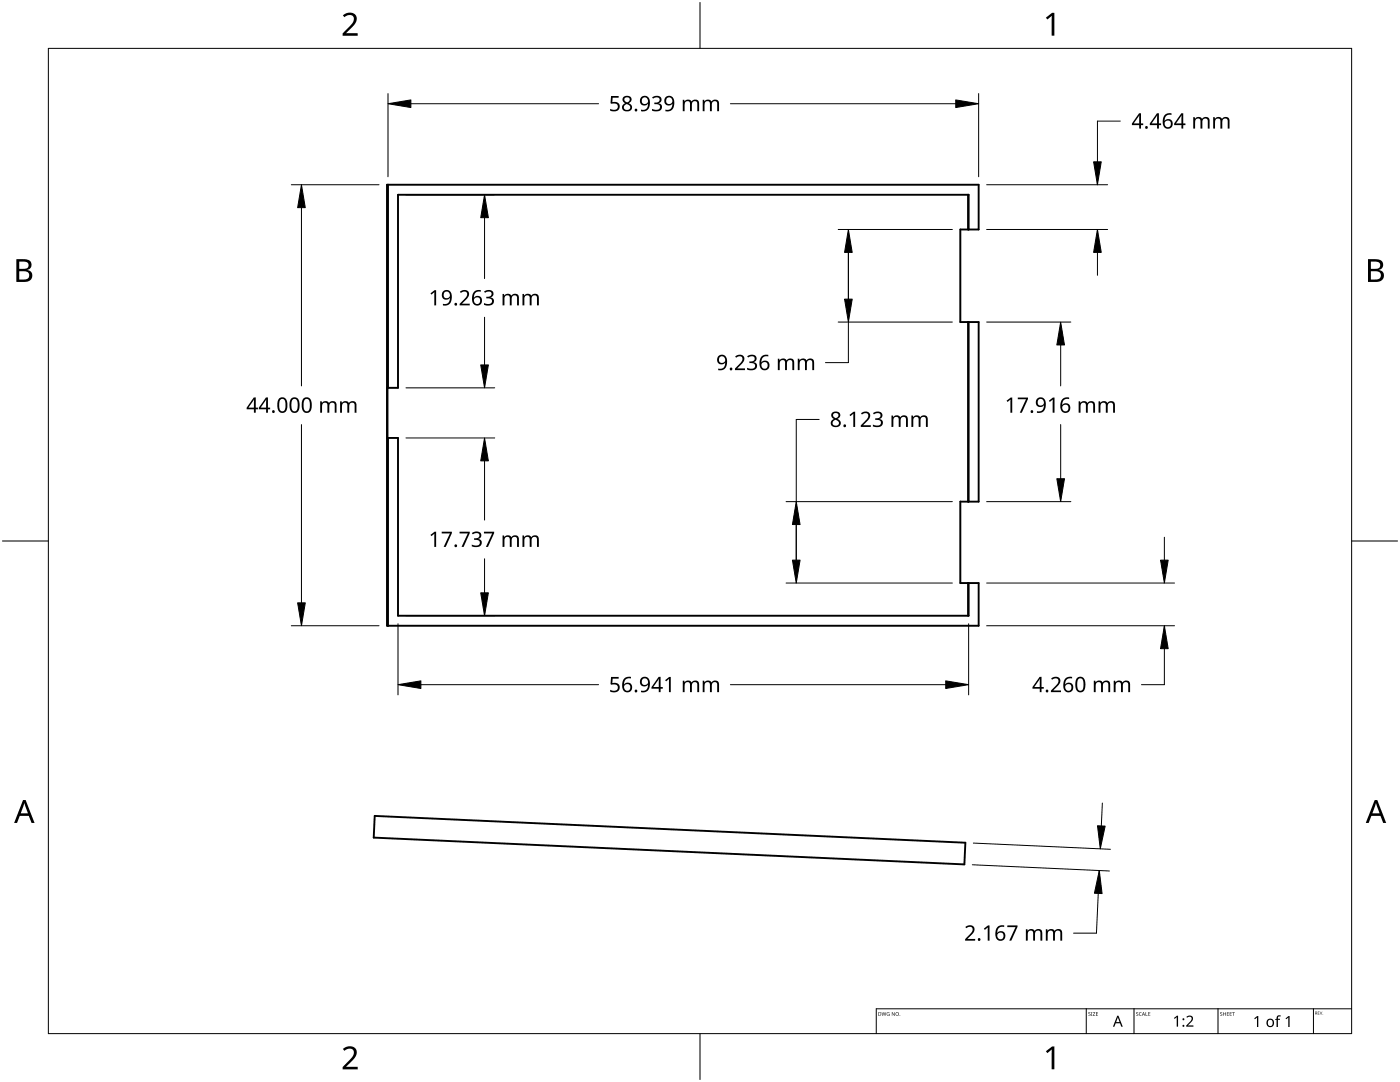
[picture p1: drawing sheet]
<svg xmlns="http://www.w3.org/2000/svg" width="279mm" height="216mm" viewBox="0 0 279 216" stroke-linecap="round" stroke-linejoin="round" font-family="sans-serif">
<path d="M77.2 36.9h118.1v8.9h-3.6v18.5h3.6v35.8h-3.6v16.2h3.6v8.6h-118.1zM77.4 36.9v40.5M193.2 38.9v6.9M193.3 45.8v-6.9h-113.9v38.5h-2.1v10h2.1v35.5h113.9v-6.6M193.2 64.3v35.8M193.3 64.3v35.8M77.4 87.4v37.5M193.2 116.3v6.6M74.8 162.8l117.9 5.4-.2 4.3-117.9-5.4z" fill="none" stroke="#000" stroke-width=".38"/>
<path d="M9.7 9.7h260v196.5h-260z" fill="none" stroke="#000" stroke-width=".2"/>
<path d="M139.7 .5v9.2M.5 108h9.2M269.7 108h9.2M139.7 206.2v9.2" fill="none" stroke="#000" stroke-width=".2"/>
<g fill="#000">
<path d="M68.4 3.1a1.64 1.64 0 0 1 2.8 .4 2.52 2.52 0 0 1-1.2 2.2l-.9 .9h2.3v.5h-3v-.4l1.2-1.2a1.95 1.95 0 0 0 .9-2.2 1.23 1.23 0 0 0-1.8 .1zM208.7 3.5l1.3-.9h.4v4.5h-.5v-4l-.9 .8zM68.4 209.3a1.64 1.64 0 0 1 2.8 .4 2.52 2.52 0 0 1-1.2 2.2l-.9 1h2.3v.5h-3v-.5l1.2-1.2a1.95 1.95 0 0 0 .9-2.1 1.23 1.23 0 0 0-1.8 .1zM208.7 209.8l1.3-1h.4v4.6h-.5v-4l-.9 .7z"/>
<path d="M3.3 51.7h1.3a1.28 1.28 0 0 1 1.7 1.3 1.04 1.04 0 0 1-.9 .9 1.23 1.23 0 0 1 1 1.5 1.23 1.23 0 0 1-1.5 .9h-1.6zM3.8 54.1v1.7h1a.86 .86 0 0 0 1-.9 .86 .86 0 0 0-1.1-.8zM3.8 52.2v1.4h.9a.78 .78 0 0 0 1-.7 .78 .78 0 0 0-1.1-.7z"/>
<path d="M273 51.7h1.3a1.28 1.28 0 0 1 1.7 1.3 1.04 1.04 0 0 1-.8 .9 1.23 1.23 0 0 1 1 1.5 1.23 1.23 0 0 1-1.6 .9h-1.6zM273.6 54.1v1.7h.9a.86 .86 0 0 0 1.1-.9 .86 .86 0 0 0-1.1-.8zM273.6 52.2v1.4h.8a.78 .78 0 0 0 1-.7 .78 .78 0 0 0-1.1-.7z"/>
<path d="M4.6 159.6h.5l1.8 4.6h-.6l-.6-1.4h-1.8l-.5 1.4h-.6zM4.8 160.2l-.7 2.1h1.5z"/>
<path d="M274.3 159.6h.6l1.7 4.6h-.6l-.5-1.4h-1.8l-.6 1.4h-.5zM274.6 160.2l-.7 2.1h1.4z"/>
</g>
<path d="M216.8 201.3v4.9M226.3 201.3v4.9M243.1 201.3v4.9M262.1 201.3v4.9M269.7 201.3h-94.8v4.9" fill="none" stroke="#000" stroke-width=".2"/>
<g fill="#000">
<path d="M175.9 202l.3 .6 .2-.6 .2 .6 .3-.6-.2 .7-.3-.6-.3 .6zM177 202.1l.5-.1-.3 .1-.2 .2 .3 .3h.2v-.2l-.2-.1h.2v.4l-.5-.1zM178 202l.5 .6 .1-.6v.7l-.5-.6-.1 .6zM217.2 202h.3l.1 .1a.18 .18 0 0 0-.2 0 .18 .18 0 0 0-.1 .2 .18 .18 0 0 0 .3 0 .23 .23 0 0 1-.1 .4 .23 .23 0 0 1-.3-.1 .18 .18 0 0 0 .3 .1 .18 .18 0 0 0 0-.3l-.3-.2zM217.7 202h.3v.7h-.3zM218.1 202h.5l-.4 .6 .4 .1h-.5l.4-.7zM218.7 202h.4h-.3v.3h.3l-.3 .1v.2l.3 .1h-.4zM226.8 202h.2l.1 .1a.18 .18 0 0 0-.2 0 .18 .18 0 0 0 0 .2 .18 .18 0 0 0 .2 0 .23 .23 0 0 1 0 .4 .23 .23 0 0 1-.4-.1 .18 .18 0 0 0 .3 .1 .18 .18 0 0 0 0-.3l-.2-.2zM227.4 202.1l.2-.1 .2 .1a.29 .29 0 0 0-.4 .2 .29 .29 0 0 0 .4 .3l-.1 .1-.3-.1zM228.6 202l.1 .6 .3 .1h-.4zM229.2 202h.4h-.3v.3h.2l-.2 .1v.2l.3 .1h-.4zM234.3 203.1l.6-.4h.2v2.2h-.3l.1-1.9-.5 .3z"/>
<path d="M236.8 202.9a.76 .76 0 0 1 1.2 0 .76 .76 0 0 1-.4 1.1l-.5 .6h1.1v.3h-1.5v-.3l.8-.8a.52 .52 0 0 0 .3-.8 .52 .52 0 0 0-.9 .1zM243.5 202h.3l.1 .1a.18 .18 0 0 0-.3 0 .18 .18 0 0 0 0 .2 .18 .18 0 0 0 .3 0 .23 .23 0 0 1-.1 .4 .23 .23 0 0 1-.3-.1 .18 .18 0 0 0 .2 .1 .18 .18 0 0 0 .1-.3l-.3-.2zM244.1 202l.1 .3h.4v-.3v.7v-.3h-.4l-.1 .3zM244.8 202h.5h-.4v.3h.3l-.3 .1v.2l.4 .1h-.5zM245.4 202h.4h-.3v.3h.3l-.3 .1v.2l.3 .1h-.4zM245.9 202h.5h-.2v.7l-.1-.7zM250.3 203.2l.6-.5h.2v2.2h-.2v-1.9l-.5 .4zM254.9 202.7l.3-.1h.4l-.1 .3-.3-.1-.1 .2-.1 .3h.4v.2h-.4v1.4h-.2v-1.4h-.3v-.1l.3-.1zM256.6 203.2l.5-.5h.3v2.2h-.3v-1.9l-.4 .4zM263 201.8h.3l-.2 .1v.2h.2l-.2 .1v.2l.2 .1h-.3zM263.4 201.8l.2 .6 .3-.6-.2 .7z"/>
<path d="M175.3 202l.5 .1 .1 .3-.2 .2-.4 .1zM175.4 202v.6h.2l.1-.4z"/>
<path d="M178.7 202.3a.37 .37 0 0 1 .7 0 .37 .37 0 0 1-.7 0zM178.8 202.3a.3 .3 0 0 0 .6 0 .3 .3 0 0 0-.6 0z"/>
<path d="M223 202.7h.2l.9 2.2h-.3l-.3-.7h-.8l-.3 .7h-.3zM223.1 203l-.4 .9h.7z"/>
<path d="M228.2 202l.3 .7-.2-.2h-.2l-.2 .2zM228.2 202.1l-.1 .3h.2z"/>
<path d="M252.9 203.5a.77 .77 0 0 1 .9-.2 .77 .77 0 0 1 .5 .8 .81 .81 0 0 1-1.1 .8 .81 .81 0 0 1-.3-1.3zM253.2 203.6l-.2 .5a.52 .52 0 0 0 .6 .6 .52 .52 0 0 0 .4-.7 .48 .48 0 0 0-.3-.5 .48 .48 0 0 0-.5 .1z"/>
<path d="M262.5 201.8h.1a.17 .17 0 0 1 .2 .2 .17 .17 0 0 1-.1 .2l.2 .3-.4-.3v.3zM262.5 201.9v.2h.2v-.2z"/>
<circle cx="179.6" cy="202.6" r=".07"/>
<circle cx="236.2" cy="204.7" r=".2"/>
<circle cx="236.2" cy="203.4" r=".2"/>
<circle cx="264" cy="202.4" r=".06"/>
</g>
<g fill="none" stroke="#000" stroke-width=".2">
<path d="M77.4 18.7v16.6M195.3 18.7v16.6M58.1 36.9h17.5M82 20.7h37.5M98.7 38.9h-17.7M190.7 20.7h-44.9M221 36.9h-24.1M223.6 24.2h-4.6v12.7M60.2 41.4v35.6M96.7 43.4v12.2M169.3 50.4v9.3M190.1 45.8h-22.8"/>
<path d="M196.9 45.8h24.1M219 50.4v4.5M81 77.4h17.7M96.7 63.3v9.5M167.3 64.3h22.8M169.3 64.3v8.1h-4.6M211.7 68.8v8.2M213.7 64.3h-16.8M60.2 84.7v35.6M81 87.4h17.7M96.7 92v11.8M163.5 83.7h-4.6v16.4"/>
<path d="M211.7 84.7v10.8M96.7 111.5v6.8M156.9 116.3h33.2M158.9 104.7v7.1M190.1 100.1h-33.2M196.9 100.1h16.8M232.4 107.2v4.6M234.4 116.3h-37.5M58.1 124.9h17.5M79.4 124.5v14.2M81 122.9h17.7M119.5 136.6h-35.5"/>
<path d="M145.8 136.6h42.9M193.3 124.5v14.2M232.4 124.9v11.7h-4.6M234.4 124.9h-37.5M194 172.6l27.4 1.2M194.2 168.2l27.4 1.3M219.4 173.7l-.6 12.5h-4.6M220 160.2l-.2 4.6"/>
</g>
<g fill="#000" stroke="#000" stroke-width=".2">
<path d="M190.7 19.9l4.6 .8-4.6 .8zM77.4 20.7l4.6-.8v1.6zM218.3 32.3h1.5l-.8 4.6zM60.2 36.9l.7 4.5h-1.5zM96.7 38.9l.8 4.5h-1.6zM169.3 45.8l.8 4.6h-1.5zM168.6 59.7h1.5l-.8 4.6zM219 45.8l.8 4.6h-1.5zM95.9 72.8h1.6l-.8 4.6zM211.7 64.3l.7 4.5h-1.5zM96.7 87.4l.8 4.6h-1.6zM210.9 95.5h1.5l-.7 4.6z"/>
<path d="M95.9 118.3h1.6l-.8 4.6zM158.9 100.1l.8 4.6h-1.6zM158.1 111.8h1.6l-.8 4.5zM231.6 111.8h1.5l-.7 4.5zM59.4 120.3h1.5l-.7 4.6zM79.4 136.6l4.6-.7v1.5zM188.7 135.9l4.6 .7-4.6 .8zM232.4 124.9l.7 4.5h-1.5zM219.4 173.7l.5 4.6-1.5-.1zM219 164.8h1.6l-1 4.6z"/>
</g>
<g fill="#000">
<path d="M130.1 19.4a1.09 1.09 0 0 1 1.1-.3 1.09 1.09 0 0 1 .8 .8 .74 .74 0 0 1-.6 .7 .81 .81 0 0 1 .7 .9 .81 .81 0 0 1-.9 .7l-1.1-.1v-.4a1.08 1.08 0 0 0 1.6-.2 .62 .62 0 0 0-.8-.7h-.3v-.3a.7 .7 0 0 0 .7-.1 .7 .7 0 0 0 .3-.7 .89 .89 0 0 0-1.3 0zM121.9 19.2h1.6v.3h-1.2l-.1 .9 .5-.1a.99 .99 0 0 1 1 1.2 .99 .99 0 0 1-1.4 .7l-.5-.1v-.4a.88 .88 0 0 0 .9 .2 .88 .88 0 0 0 .6-.8 .85 .85 0 0 0-1.3-.4l-.2-.1zM136.3 19.9h.3v.3a.86 .86 0 0 1 1.4 .1 .81 .81 0 0 1 1-.4 .81 .81 0 0 1 .5 .8v1.5h-.3v-1.5a.56 .56 0 0 0-.7-.5 .56 .56 0 0 0-.4 .7v1.3h-.4v-1.5a.57 .57 0 0 0-.7-.5 .57 .57 0 0 0-.4 .8v1.2h-.3zM140.2 19.9h.3l.1 .3a.86 .86 0 0 1 1.4 .1 .81 .81 0 0 1 .9-.4 .81 .81 0 0 1 .6 .8v1.5h-.4v-1.5a.56 .56 0 0 0-.6-.5 .56 .56 0 0 0-.4 .7v1.3h-.4v-1.5a.57 .57 0 0 0-.7-.5 .57 .57 0 0 0-.4 .8v1.2h-.4zM238.1 23.4h.3l.1 .3a.86 .86 0 0 1 1.4 0 .81 .81 0 0 1 .9-.3 .81 .81 0 0 1 .6 .8v1.5h-.4v-1.5a.56 .56 0 0 0-.6-.5 .56 .56 0 0 0-.4 .7v1.3h-.4v-1.5a.57 .57 0 0 0-.7-.5 .57 .57 0 0 0-.4 .8v1.2h-.4zM242.1 23.4h.3l.1 .3a.86 .86 0 0 1 1.4 0 .81 .81 0 0 1 .9-.3 .81 .81 0 0 1 .6 .8v1.5h-.4v-1.5a.56 .56 0 0 0-.7-.5 .56 .56 0 0 0-.4 .7v1.3h-.3v-1.5a.57 .57 0 0 0-.8-.5 .57 .57 0 0 0-.3 .8v1.2h-.4zM96.6 58.2a1.09 1.09 0 0 1 1.1-.4 1.09 1.09 0 0 1 .8 .8 .74 .74 0 0 1-.6 .8 .81 .81 0 0 1 .7 .9 .81 .81 0 0 1-.9 .7l-1.1-.2v-.3a1.08 1.08 0 0 0 1.6-.3 .62 .62 0 0 0-.9-.7h-.3v-.3a.7 .7 0 0 0 .8 0 .7 .7 0 0 0 .3-.8 .89 .89 0 0 0-1.3 0zM85.9 58.5l.8-.6h.3v3h-.3v-2.6l-.6 .5zM91.8 58.2a1.01 1.01 0 0 1 1.1-.4 1.01 1.01 0 0 1 .7 1.1l-.3 .5-1.1 1.2h1.5v.3h-2v-.3l1.1-1.1a.72 .72 0 0 0 .5-.7 .72 .72 0 0 0-.5-.6l-.8 .3zM100.3 58.7h.3v.3a.86 .86 0 0 1 1.5 0 .81 .81 0 0 1 .9-.4 .81 .81 0 0 1 .6 .9v1.4h-.4v-1.4a.56 .56 0 0 0-.7-.6 .56 .56 0 0 0-.4 .8v1.2h-.4v-1.4a.57 .57 0 0 0-.7-.6 .57 .57 0 0 0-.3 .9v1.1h-.4zM104.3 58.7h.3v.3a.86 .86 0 0 1 1.4 0 .81 .81 0 0 1 1-.4 .81 .81 0 0 1 .5 .9v1.4h-.3v-1.4a.56 .56 0 0 0-.7-.6 .56 .56 0 0 0-.4 .8v1.2h-.4v-1.4a.57 .57 0 0 0-.7-.6 .57 .57 0 0 0-.4 .9v1.1h-.3zM146.7 71.1a1.01 1.01 0 0 1 1.2-.3 1.01 1.01 0 0 1 .6 1l-.2 .5-1.2 1.2h1.6v.4h-2v-.4l1.1-1.1a.72 .72 0 0 0 .4-.6 .72 .72 0 0 0-.4-.7l-.9 .3z"/>
<path d="M149.1 71.1a1.06 1.06 0 0 1 1.1-.4 1.06 1.06 0 0 1 .8 1l-.3 .4-.3 .2a.82 .82 0 0 1 .7 .9 .82 .82 0 0 1-.9 .7l-1.1-.2v-.3a1.08 1.08 0 0 0 1.6-.3 .62 .62 0 0 0-.8-.7h-.3v-.3a.7 .7 0 0 0 .7 0 .7 .7 0 0 0 .3-.7 .89 .89 0 0 0-1.3-.1zM155.2 71.6h.3l.1 .3a.86 .86 0 0 1 1.4 0 .81 .81 0 0 1 .9-.3 .81 .81 0 0 1 .6 .8v1.5h-.4v-1.5a.56 .56 0 0 0-.6-.6 .56 .56 0 0 0-.4 .8v1.3h-.4v-1.5a.57 .57 0 0 0-.7-.5 .57 .57 0 0 0-.4 .8v1.2h-.4zM159.2 71.6h.3l.1 .3a.86 .86 0 0 1 1.4 0 .81 .81 0 0 1 .9-.3 .81 .81 0 0 1 .6 .8v1.5h-.4v-1.5a.56 .56 0 0 0-.7-.6 .56 .56 0 0 0-.4 .8v1.3h-.3v-1.5a.57 .57 0 0 0-.8-.5 .57 .57 0 0 0-.3 .8v1.2h-.4zM63.9 80.1h.3l.1 .3a.86 .86 0 0 1 1.4 0 .81 .81 0 0 1 .9-.3 .81 .81 0 0 1 .6 .8v1.5h-.4v-1.5a.56 .56 0 0 0-.7-.5 .56 .56 0 0 0-.4 .7v1.3h-.4v-1.5a.57 .57 0 0 0-.7-.5 .57 .57 0 0 0-.3 .8v1.2h-.4zM67.9 80.1h.3v.3a.86 .86 0 0 1 1.4 0 .81 .81 0 0 1 1-.3 .81 .81 0 0 1 .5 .8v1.5h-.3v-1.5a.56 .56 0 0 0-.7-.5 .56 .56 0 0 0-.4 .7v1.3h-.4v-1.5a.57 .57 0 0 0-.7-.5 .57 .57 0 0 0-.4 .8v1.2h-.3zM169.5 82.8l.9-.6h.3v3h-.4v-2.7l-.6 .5zM171.8 82.5a1.01 1.01 0 0 1 1.2-.4 1.01 1.01 0 0 1 .7 1l-.3 .6-1.1 1.2h1.5v.3h-2v-.3l1.1-1.1a.72 .72 0 0 0 .4-.7 .72 .72 0 0 0-.4-.7l-.9 .3zM174.2 82.4a1.09 1.09 0 0 1 1.1-.3 1.09 1.09 0 0 1 .8 .8 .74 .74 0 0 1-.6 .7 .81 .81 0 0 1 .7 .9 .81 .81 0 0 1-.9 .7l-1.1-.1v-.4a1.08 1.08 0 0 0 1.6-.2 .62 .62 0 0 0-.8-.7h-.3v-.3a.7 .7 0 0 0 .7-.1 .7 .7 0 0 0 .3-.7 .89 .89 0 0 0-1.3 0zM177.9 82.9h.3l.1 .3a.86 .86 0 0 1 1.4 .1 .81 .81 0 0 1 .9-.4 .81 .81 0 0 1 .6 .8v1.5h-.4v-1.5a.56 .56 0 0 0-.7-.5 .56 .56 0 0 0-.4 .7v1.3h-.3v-1.5a.57 .57 0 0 0-.8-.5 .57 .57 0 0 0-.3 .8v1.2h-.4zM181.9 82.9h.3v.3a.86 .86 0 0 1 1.5 .1 .81 .81 0 0 1 .9-.4 .81 .81 0 0 1 .6 .8v1.5h-.4v-1.5a.56 .56 0 0 0-.7-.5 .56 .56 0 0 0-.4 .7v1.3h-.4v-1.5a.57 .57 0 0 0-.7-.5 .57 .57 0 0 0-.3 .8v1.2h-.4zM200.9 80l.8-.7h.3v3.1h-.4l.1-2.7-.6 .5zM203.1 79.3h2.1v.3l-1.3 2.8h-.4l1.3-2.7h-1.7z"/>
<path d="M209.3 80l.8-.7h.3v3.1h-.3v-2.7l-.6 .5zM215.3 80.1h.3v.3a.86 .86 0 0 1 1.4 0 .81 .81 0 0 1 1-.3 .81 .81 0 0 1 .5 .8v1.5h-.3v-1.5a.56 .56 0 0 0-.7-.5 .56 .56 0 0 0-.4 .7v1.3h-.4v-1.5a.57 .57 0 0 0-.7-.5 .57 .57 0 0 0-.4 .8v1.2h-.3zM219.2 80.1h.3l.1 .3a.86 .86 0 0 1 1.4 0 .81 .81 0 0 1 .9-.3 .81 .81 0 0 1 .6 .8v1.5h-.4v-1.5a.56 .56 0 0 0-.6-.5 .56 .56 0 0 0-.4 .7v1.3h-.4v-1.5a.57 .57 0 0 0-.7-.5 .57 .57 0 0 0-.4 .8v1.2h-.4zM85.9 106.7l.8-.6h.3v3h-.3v-2.6l-.6 .5zM88.1 106.1h2.1v.3l-1.2 2.7h-.5l1.3-2.7h-1.7zM91.7 106.1h2.1v.3l-1.3 2.7h-.4l1.3-2.7h-1.7zM94.2 106.4a1.09 1.09 0 0 1 1.1-.4 1.09 1.09 0 0 1 .8 .8 .74 .74 0 0 1-.7 .7 .81 .81 0 0 1 .8 .9 .81 .81 0 0 1-.9 .8l-1.1-.2v-.3a1.08 1.08 0 0 0 1.5-.3 .62 .62 0 0 0-.8-.7h-.3v-.3a.7 .7 0 0 0 .8-.1 .7 .7 0 0 0 .2-.7 .89 .89 0 0 0-1.2 0zM96.6 106.1h2v.3l-1.2 2.7h-.4l1.2-2.7h-1.6zM100.3 106.9h.3v.3a.86 .86 0 0 1 1.5 0 .81 .81 0 0 1 .9-.4 .81 .81 0 0 1 .6 .8v1.5h-.4v-1.4a.56 .56 0 0 0-.7-.6 .56 .56 0 0 0-.4 .8v1.2h-.4v-1.4a.57 .57 0 0 0-.7-.6 .57 .57 0 0 0-.3 .9v1.1h-.4zM104.3 106.9h.3v.3a.86 .86 0 0 1 1.4 0 .81 .81 0 0 1 1-.4 .81 .81 0 0 1 .5 .8v1.5h-.3v-1.4a.56 .56 0 0 0-.7-.6 .56 .56 0 0 0-.4 .8v1.2h-.4v-1.4a.57 .57 0 0 0-.7-.6 .57 .57 0 0 0-.4 .9v1.1h-.3zM121.9 135.1h1.6v.3h-1.2l-.1 .9 .5-.1a.99 .99 0 0 1 1 1.2 .99 .99 0 0 1-1.4 .7l-.5-.1v-.4a.88 .88 0 0 0 .9 .3 .88 .88 0 0 0 .6-.9 .85 .85 0 0 0-1.3-.4l-.2-.1zM132.7 135.7l.9-.6h.3v3h-.4v-2.6l-.6 .5z"/>
<path d="M136.3 135.8h.3v.3a.86 .86 0 0 1 1.4 .1 .81 .81 0 0 1 1-.4 .81 .81 0 0 1 .5 .8v1.5h-.3v-1.5a.56 .56 0 0 0-.7-.5 .56 .56 0 0 0-.4 .8v1.2h-.4v-1.5a.57 .57 0 0 0-.7-.5 .57 .57 0 0 0-.4 .8v1.2h-.3zM140.2 135.8h.3l.1 .3a.86 .86 0 0 1 1.4 .1 .81 .81 0 0 1 .9-.4 .81 .81 0 0 1 .6 .8v1.5h-.4v-1.5a.56 .56 0 0 0-.6-.5 .56 .56 0 0 0-.4 .8v1.2h-.4v-1.5a.57 .57 0 0 0-.7-.5 .57 .57 0 0 0-.4 .8v1.2h-.4zM209.8 135.4a1.01 1.01 0 0 1 1.1-.4 1.01 1.01 0 0 1 .7 1l-.3 .6-1.1 1.2h1.5v.3h-2v-.3l1.1-1.1a.72 .72 0 0 0 .5-.7 .72 .72 0 0 0-.5-.6l-.8 .2zM218.3 135.8h.3v.3a.86 .86 0 0 1 1.5 .1 .81 .81 0 0 1 .9-.4 .81 .81 0 0 1 .6 .8v1.5h-.4v-1.5a.56 .56 0 0 0-.7-.5 .56 .56 0 0 0-.4 .8v1.2h-.4v-1.5a.57 .57 0 0 0-.7-.5 .57 .57 0 0 0-.3 .8v1.2h-.4zM222.3 135.8h.3v.3a.86 .86 0 0 1 1.4 .1 .81 .81 0 0 1 1-.4 .81 .81 0 0 1 .5 .8v1.5h-.3v-1.5a.56 .56 0 0 0-.7-.5 .56 .56 0 0 0-.4 .8v1.2h-.4v-1.5a.57 .57 0 0 0-.7-.5 .57 .57 0 0 0-.4 .8v1.2h-.3zM192.6 185a1.01 1.01 0 0 1 1.2-.4 1.01 1.01 0 0 1 .7 1l-.3 .6-1.1 1.2h1.5v.3h-2v-.3l1.1-1.1a.72 .72 0 0 0 .4-.7 .72 .72 0 0 0-.4-.7l-.9 .3zM196.4 185.3l.8-.6h.3v3h-.4v-2.7l-.5 .5zM201 184.7h2.1v.2l-1.3 2.8h-.4l1.3-2.7h-1.7zM204.7 185.4h.3l.1 .3a.86 .86 0 0 1 1.4 .1 .81 .81 0 0 1 .9-.4 .81 .81 0 0 1 .6 .8v1.5h-.4v-1.5a.56 .56 0 0 0-.6-.5 .56 .56 0 0 0-.4 .7v1.3h-.4v-1.5a.57 .57 0 0 0-.7-.5 .57 .57 0 0 0-.4 .8v1.2h-.4zM208.7 185.4h.3l.1 .3a.86 .86 0 0 1 1.4 .1 .81 .81 0 0 1 .9-.4 .81 .81 0 0 1 .6 .8v1.5h-.4v-1.5a.56 .56 0 0 0-.7-.5 .56 .56 0 0 0-.4 .7v1.3h-.3v-1.5a.57 .57 0 0 0-.8-.5 .57 .57 0 0 0-.3 .8v1.2h-.4z"/>
<path d="M124.4 19.4l.7-.3a.75 .75 0 0 1 .9 .6 .75 .75 0 0 1-.5 .9 .87 .87 0 0 1 .6 1.1 .87 .87 0 0 1-1.2 .5 .82 .82 0 0 1-.8-.7 .82 .82 0 0 1 .7-.9l-.2-.1a.77 .77 0 0 1-.2-1.1zM124.5 21.4a.6 .6 0 0 0 1.2 0 .6 .6 0 0 0-1.2 0zM124.6 19.9a.51 .51 0 0 0 1 0 .51 .51 0 0 0-1 0z"/>
<path d="M128 19.4a1.11 1.11 0 0 1 1.3 0 1.11 1.11 0 0 1 .4 1.3 1.38 1.38 0 0 1-1.8 1.5v-.3a1.01 1.01 0 0 0 1.1-.2 1.01 1.01 0 0 0 .3-1 .94 .94 0 0 1-1.4 .1 .94 .94 0 0 1 .1-1.4zM128 20.1a.7 .7 0 0 0 1.4 0 .7 .7 0 0 0-1.4 0z"/>
<path d="M132.8 19.4a1.11 1.11 0 0 1 1.4 0 1.11 1.11 0 0 1 .4 1.3 1.38 1.38 0 0 1-1.8 1.5v-.3a1.01 1.01 0 0 0 1-.2 1.01 1.01 0 0 0 .4-1 .94 .94 0 0 1-1.4 .1 .94 .94 0 0 1 0-1.4zM132.9 20.1a.66 .66 0 0 0 1.3 0 .66 .66 0 0 0-1.3 0z"/>
<path d="M227.3 22.6h.4v2h.5v.4h-.5v.7h-.4v-.7h-1.4v-.4zM227.4 23l-1.1 1.6h1z"/>
<path d="M230.9 22.6h.4v2h.4v.4h-.4v.7h-.4v-.7h-1.4v-.4zM230.9 23l-1.1 1.6h1.1z"/>
<path d="M232.5 22.9l.5-.3h.4h.4v.3a1.03 1.03 0 0 0-1.4 1.2 .96 .96 0 0 1 1.6 .1 .96 .96 0 0 1-.5 1.4 1.09 1.09 0 0 1-1.5-1.2l.1-.8zM232.4 24.7a.66 .66 0 0 0 1.3 0 .66 .66 0 0 0-1.3 0z"/>
<path d="M235.8 22.6h.3v2h.5v.4h-.5v.7h-.3v-.7h-1.5v-.4zM235.8 23l-1.1 1.6h1.1z"/>
<path d="M88.4 58.1a1.11 1.11 0 0 1 1.4 0 1.11 1.11 0 0 1 .4 1.3 1.38 1.38 0 0 1-1.8 1.5v-.3a1.01 1.01 0 0 0 1-.1 1.01 1.01 0 0 0 .4-1.1 .94 .94 0 0 1-1.4 .1 .94 .94 0 0 1 0-1.4zM88.5 58.8a.66 .66 0 0 0 1.3 0 .66 .66 0 0 0-1.3 0z"/>
<path d="M94.6 58.2l.5-.3h.5h.4v.3a1.03 1.03 0 0 0-1.4 1.2 .95 .95 0 0 1 1.5 0 .95 .95 0 0 1-.3 1.4 1.13 1.13 0 0 1-1.3-.1 1.13 1.13 0 0 1-.3-1.3l.1-.7zM94.6 60a.66 .66 0 0 0 1.3 0 .66 .66 0 0 0-1.3 0z"/>
<path d="M143.4 71.1a1.11 1.11 0 0 1 1.3-.1 1.11 1.11 0 0 1 .4 1.3 1.38 1.38 0 0 1-1.8 1.6v-.4a1.01 1.01 0 0 0 1.1-.1 1.01 1.01 0 0 0 .3-1 .94 .94 0 0 1-1.4 .1 .94 .94 0 0 1 .1-1.4zM143.4 71.7a.7 .7 0 0 0 1.4 0 .7 .7 0 0 0-1.4 0z"/>
<path d="M152 71.1l.5-.3h.5h.3v.3a1.03 1.03 0 0 0-1.3 1.2 .95 .95 0 0 1 1.4 0 .95 .95 0 0 1-.2 1.4 1.13 1.13 0 0 1-1.3-.1 1.13 1.13 0 0 1-.3-1.3l.1-.7zM151.9 72.9a.7 .7 0 0 0 1.4 0 .7 .7 0 0 0-1.4 0z"/>
<path d="M50.7 79.3h.3v2h.5v.4h-.5v.7h-.3v-.7h-1.5v-.4zM50.7 79.7l-1.1 1.6h1.1z"/>
<path d="M53.1 79.3h.4v2h.4v.4h-.4v.7h-.4v-.7h-1.4v-.4zM53.1 79.7l-1.1 1.6h1.1z"/>
<path d="M55.7 79.5a1.05 1.05 0 0 1 1.3 0 1.05 1.05 0 0 1 .4 1.1v.2a1.18 1.18 0 0 1-1.2 1.6 1.37 1.37 0 0 1-.9-1.8l.2-.7zM56 79.8a1.88 1.88 0 0 0 .2 2.3 .71 .71 0 0 0 .8-1 1.17 1.17 0 0 0-.7-1.5z"/>
<path d="M58.2 79.5a1.05 1.05 0 0 1 1.2 0 1.05 1.05 0 0 1 .4 1.1 1.3 1.3 0 0 1-1 1.8 1.22 1.22 0 0 1-1-1.6l.1-.8zM58.4 79.8l-.2 .5v1.1a.6 .6 0 0 0 .6 .7 .6 .6 0 0 0 .6-.7 1.66 1.66 0 0 0-.5-1.8z"/>
<path d="M60.6 79.5a1.05 1.05 0 0 1 1.2 0 1.05 1.05 0 0 1 .4 1.1v.2a1.18 1.18 0 0 1-1.1 1.6 1.37 1.37 0 0 1-.9-1.8l.1-.7zM60.8 79.8l-.2 .5v1.1a.6 .6 0 0 0 .6 .7 .6 .6 0 0 0 .6-.7 1.66 1.66 0 0 0-.4-1.8z"/>
<path d="M166 82.4a.88 .88 0 0 1 1.2-.3 .88 .88 0 0 1 .4 1.1l-.5 .4a.87 .87 0 0 1 .7 1.1 .87 .87 0 0 1-1.2 .5 .82 .82 0 0 1-.8-.7 .82 .82 0 0 1 .6-.9l-.1-.1a.77 .77 0 0 1-.3-1.1zM166.2 84.4a.6 .6 0 0 0 1.2 0 .6 .6 0 0 0-1.2 0zM166.3 82.9a.5 .5 0 0 0 1 0 .5 .5 0 0 0-1 0z"/>
<path d="M207 79.6a1.11 1.11 0 0 1 1.4-.1 1.11 1.11 0 0 1 .3 1.3 1.38 1.38 0 0 1-1.8 1.6v-.4a1.01 1.01 0 0 0 1.1-.1 1.01 1.01 0 0 0 .3-1 .94 .94 0 0 1-1.4 .1 .94 .94 0 0 1 .1-1.4zM207 80.3a.7 .7 0 0 0 1.4 0 .7 .7 0 0 0-1.4 0z"/>
<path d="M212 79.6l.5-.3h.5h.4v.3a1.03 1.03 0 0 0-1.4 1.2 .96 .96 0 0 1 1.5 .1 .96 .96 0 0 1-.5 1.4 1.15 1.15 0 0 1-1.1-.3 1.15 1.15 0 0 1-.3-1.2l.1-.7zM212 81.4a.66 .66 0 0 0 1.3 0 .66 .66 0 0 0-1.3 0z"/>
<path d="M124.6 135.4l.5-.3 .5-.1 .3 .1v.3a1.03 1.03 0 0 0-1.3 1.2 .96 .96 0 0 1 1.5 0 .96 .96 0 0 1-.5 1.5 1.15 1.15 0 0 1-1.2-.3 1.15 1.15 0 0 1-.2-1.2l.1-.7zM124.5 137.2a.7 .7 0 0 0 1.4 0 .7 .7 0 0 0-1.4 0z"/>
<path d="M128 135.3a1.11 1.11 0 0 1 1.3 0 1.11 1.11 0 0 1 .4 1.3 1.38 1.38 0 0 1-1.8 1.5v-.3a1.01 1.01 0 0 0 1.1-.2 1.01 1.01 0 0 0 .3-1 .94 .94 0 0 1-1.4 .1 .94 .94 0 0 1 .1-1.4zM128 136a.7 .7 0 0 0 1.4 0 .7 .7 0 0 0-1.4 0z"/>
<path d="M131.4 135.1h.4v2h.5v.3h-.5v.7h-.3v-.7h-1.5v-.3zM131.5 135.5l-1.1 1.6h1.1z"/>
<path d="M207.5 135.1h.4v2h.4v.3h-.4v.7h-.4v-.7h-1.5v-.3zM207.5 135.5l-1.1 1.6h1.1z"/>
<path d="M212.6 135.4l.5-.3 .5-.1 .4 .1v.3a1.03 1.03 0 0 0-1.4 1.2 .96 .96 0 0 1 1.5 0 .96 .96 0 0 1-.5 1.5 1.15 1.15 0 0 1-1.1-.3 1.15 1.15 0 0 1-.3-1.2l.1-.7zM212.6 137.2a.66 .66 0 0 0 1.3 0 .66 .66 0 0 0-1.3 0z"/>
<path d="M215 135.2a1.05 1.05 0 0 1 1.2 0 1.05 1.05 0 0 1 .4 1.2v.2a1.18 1.18 0 0 1-1.1 1.5 1.37 1.37 0 0 1-.9-1.7l.1-.8zM215.2 135.5a1.88 1.88 0 0 0 .3 2.3 .71 .71 0 0 0 .7-.9 1.17 1.17 0 0 0-.6-1.6z"/>
<path d="M199.1 185l.5-.3 .4-.1 .4 .1v.3a1.03 1.03 0 0 0-1.4 1.2 .95 .95 0 0 1 1.5-.1 .95 .95 0 0 1-.3 1.5 1.13 1.13 0 0 1-1.2-.2 1.13 1.13 0 0 1-.4-1.2l.2-.7zM199 186.8a.66 .66 0 0 0 1.3 0 .66 .66 0 0 0-1.3 0z"/>
<circle cx="126.9" cy="22" r=".28"/>
<circle cx="228.8" cy="25.4" r=".28"/>
<circle cx="91" cy="60.7" r=".28"/>
<circle cx="145.9" cy="73.6" r=".28"/>
<circle cx="54.6" cy="82.1" r=".28"/>
<circle cx="168.6" cy="85" r=".28"/>
<circle cx="206" cy="82.1" r=".28"/>
<circle cx="91" cy="108.9" r=".28"/>
<circle cx="126.9" cy="137.9" r=".28"/>
<circle cx="209" cy="137.9" r=".28"/>
<circle cx="195.4" cy="187.5" r=".28"/>
</g>
</svg>
